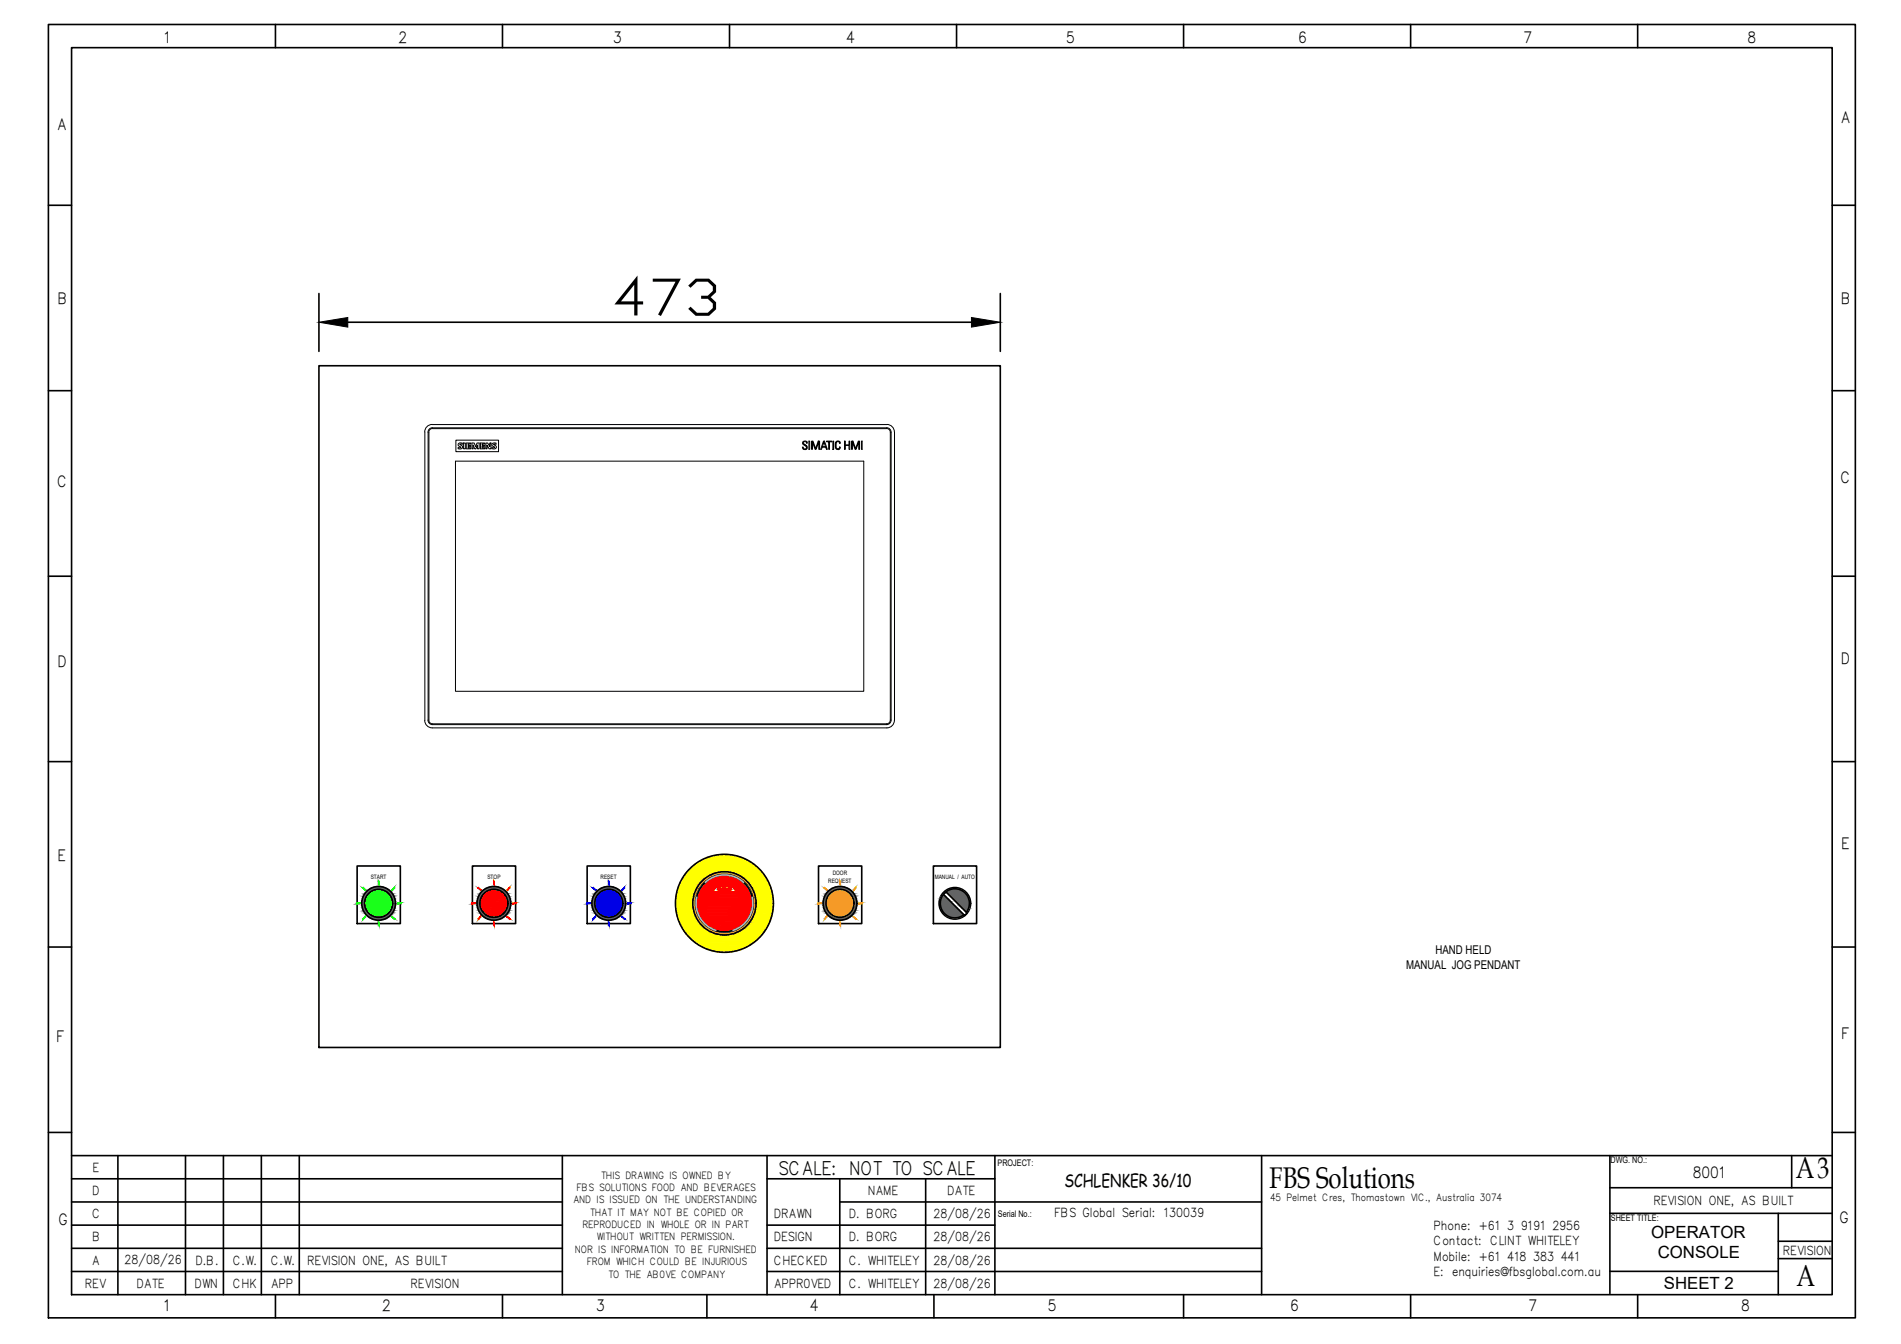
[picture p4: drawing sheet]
<svg xmlns="http://www.w3.org/2000/svg" width="297mm" height="210mm" viewBox="0 0 297 210" stroke-linecap="round" stroke-linejoin="round" font-family="sans-serif">
<defs><g id="words">
<text font-size="7.9" x="95.6" y="49.2">473</text>
<g font-size="4.7">
<text x="198.4" y="185.6">FBS Solutions</text>
<text x="280.6" y="184">A3</text>
<text x="280.7" y="200.9">A</text>
</g>
<text font-size="2.9" x="121.6" y="183.4">SCALE: NOT TO SCALE</text>
<text font-size="2.8" x="166.3" y="185.3">SCHLENKER 36/10</text>
<g font-size="2.6">
<text x="258" y="193.4">OPERATOR</text>
<text x="259" y="196.5">CONSOLE</text>
<text x="260" y="201.3">SHEET 2</text>
</g>
<g font-size="2.4">
<text x="25.6" y="6.8">1</text>
<text x="62.3" y="6.8">2</text>
<text x="95.8" y="6.8">3</text>
<text x="132.2" y="6.8">4</text>
<text x="166.6" y="6.8">5</text>
<text x="202.8" y="6.8">6</text>
<text x="238.1" y="6.6">7</text>
<text x="273" y="6.6">8</text>
<text x="8.9" y="20.3">A</text>
<text x="287.6" y="19.2">A</text>
<text x="9" y="47.5">B</text>
<text x="287.6" y="47.5">B</text>
<text x="8.9" y="76">C</text>
<text x="287.6" y="75.4">C</text>
<text x="9" y="104.1">D</text>
<text x="287.6" y="103.7">D</text>
<text x="9" y="134.4">E</text>
<text x="287.7" y="132.6">E</text>
<text x="8.8" y="162.7">F</text>
<text x="287.7" y="162.3">F</text>
<text x="264.5" y="184">8001</text>
<text x="9.2" y="191.3">G</text>
<text x="287.4" y="191">G</text>
<text x="25.5" y="204.8">1</text>
<text x="59.7" y="204.8">2</text>
<text x="93.2" y="204.8">3</text>
<text x="126.5" y="204.8">4</text>
<text x="163.7" y="204.8">5</text>
<text x="201.6" y="204.8">6</text>
<text x="238.8" y="204.8">7</text>
<text x="272.1" y="204.8">8</text>
</g>
<g font-size="2">
<text x="14.4" y="183">E</text>
<text x="14.4" y="190.3">C</text>
<text x="14.4" y="186.6">D</text>
<text x="120.9" y="190.3">DRAWN</text>
<text x="132.6" y="190.3">D. BORG</text>
<text x="135.6" y="186.6">NAME</text>
<text x="145.9" y="190.3">28/08/26</text>
<text x="148" y="186.6">DATE</text>
<text x="164.7" y="190.1">FBS Global Serial: 130039</text>
<text x="258.3" y="188.2">REVISION ONE, AS BUILT</text>
<text x="14.4" y="197.5">A</text>
<text x="14.4" y="193.9">B</text>
<text x="19.5" y="197.5">28/08/26</text>
<text x="30.6" y="197.5">D.B.</text>
<text x="36.4" y="197.5">C.W.</text>
<text x="42.3" y="197.5">C.W.</text>
<text x="48" y="197.5">REVISION ONE, AS BUILT</text>
<text x="120.9" y="197.5">CHECKED</text>
<text x="120.9" y="193.9">DESIGN</text>
<text x="132.6" y="197.5">C. WHITELEY</text>
<text x="132.6" y="193.9">D. BORG</text>
<text x="145.9" y="193.9">28/08/26</text>
<text x="145.9" y="197.5">28/08/26</text>
<text x="224" y="192.1">Phone: +61 3 9191 2956</text>
<text x="224" y="194.5">Contact: CLINT WHITELEY</text>
<text x="224" y="196.9">Mobile: +61 418 383 441</text>
<text x="278.6" y="196">REVISION</text>
<text x="13.3" y="201.1">REV</text>
<text x="21.3" y="201.1">DATE</text>
<text x="30.4" y="201.1">DWN</text>
<text x="36.4" y="201.1">CHK</text>
<text x="42.3" y="201.1">APP</text>
<text x="64.2" y="201.1">REVISION</text>
<text x="120.9" y="201.1">APPR0VED</text>
<text x="132.6" y="201.1">C. WHITELEY</text>
<text x="145.9" y="201.1">28/08/26</text>
<text x="224" y="199.3">E: enquiries@fbsglobal.com.au</text>
</g>
<g font-size="1.9">
<text x="224.3" y="149">HAND HELD</text>
<text x="219.7" y="151.3">MANUAL JOG PENDANT</text>
</g>
<g font-size="1.6">
<text x="93.9" y="184.1">THIS DRAWING IS OWNED BY</text>
<text x="89.5" y="188">AND IS ISSUED ON THE UNDERSTANDING</text>
<text x="90.1" y="186">FBS SOLUTIONS FOOD AND BEVERAGES</text>
<text x="91" y="191.8">REPRODUCED IN WHOLE OR IN PART</text>
<text x="92.1" y="189.9">THAT IT MAY NOT BE COPIED OR</text>
<text x="198.4" y="187.6">45 Pelmet Cres, Thomastown VIC., Australia 3074</text>
<text x="89.8" y="195.7">NOR IS INFORMATION TO BE FURNISHED</text>
<text x="91.7" y="197.6">FROM WHICH COULD BE INJURIOUS</text>
<text x="93.2" y="193.7">WITHOUT WRITTEN PERMISSION.</text>
<text x="95" y="199.5">TO THE AB0VE COMPANY</text>
</g>
<g font-size="1.4">
<text x="155.9" y="182.1">PROJECT:</text>
<text x="251.7" y="181.7">DWG. NO.:</text>
<text x="155.9" y="190.1">Serial No.:</text>
<text x="251.7" y="190.7">SHEET TITLE:</text>
</g>
<g font-size=".9">
<text x="57.9" y="137.3">START</text>
<text x="76.2" y="137.3">STOP</text>
<text x="93.8" y="137.3">RESET</text>
<text x="129.4" y="137.8">REQUEST</text>
<text x="130.1" y="136.7">DOOR</text>
<text x="146.1" y="137.3">MANUAL / AUTO</text>
</g>
</g></defs>
<!-- layer: PANEL -->
<g fill="#ff0" stroke="#ff0" stroke-width=".16">
<path d="M112.9 133.4l1.3 .1zM112.2 133.5h2z"/>
<path d="M112.2 133.5l2.6 .1-.6-.1zM111.6 133.6l.6-.1 2.6 .1z"/>
<path d="M111.6 133.6l3.9 .2-.7-.2zM111 133.8l.6-.2 3.9 .2z"/>
<path d="M111 133.8l5 .2-.5-.2zM110.3 134l.7-.2 5 .2z"/>
<path d="M110.3 134l6.3 .3-.6-.3zM109.8 134.3l.5-.3 6.3 .3z"/>
<path d="M109.8 134.3l7.4 .3-.6-.3zM109.2 134.6l.6-.3 7.4 .3z"/>
<path d="M109.2 134.6l8.6 .3-.6-.3zM108.7 134.9l.5-.3 8.6 .3z"/>
<path d="M108.7 134.9l9.6 .5-.5-.5zM108.1 135.4l.6-.5 9.6 .5z"/>
<path d="M108.1 135.4l10.6 .4-.4-.4zM107.7 135.8l.4-.4 10.6 .4z"/>
<path d="M107.7 135.8l11.3 .3-.3-.3zM107.7 135.8l11.3 .3h-11.6z"/>
<path d="M113.2 136.1l5.8 .1zM113.2 136.1l5.8 .1z"/>
<path d="M107.4 136.1h5.8zM107.4 136.1l5.3 .1z"/>
<path d="M113.7 136.2h5.4h-.1zM113.7 136.2h5.4z"/>
<path d="M107.3 136.2h4.9h.5zM107.3 136.2h4.9h-4.9z"/>
<path d="M114.2 136.2l5 .1zM114.2 136.2l5 .1z"/>
<path d="M107.3 136.2h4.9zM107.3 136.2l4.7 .1z"/>
<path d="M114.4 136.3l4.8 .1v-.1zM114.4 136.3l4.8 .1h-4.5z"/>
<path d="M107.2 136.3l4.5 .1 .3-.1zM107.2 136.3l4.5 .1h-4.5z"/>
<path d="M114.7 136.4l4.7 .2-.2-.2zM114.7 136.4l4.7 .2h-4.2z"/>
<path d="M107.2 136.4l4 .2 .5-.2zM107.2 136.4l4 .2h-4.2z"/>
<path d="M115.2 136.6l4.3 .2-.1-.2zM115.2 136.6l4.3 .2h-3.8z"/>
<path d="M107 136.6l3.7 .2 .5-.2zM107 136.6l3.7 .2h-3.8z"/>
<path d="M115.7 136.8h3.8zM115.7 136.8h3.8z"/>
<path d="M106.9 136.8h3.8zM106.9 136.8h3.8z"/>
<path d="M115.7 136.8l4 .3-.2-.3zM115.7 136.8l4 .3h-3.6z"/>
<path d="M106.9 136.8l3.4 .3 .4-.3zM106.9 136.8l3.4 .3h-3.6z"/>
<path d="M116.1 137.1l3.8 .3-.2-.3zM116.1 137.1l3.8 .3h-3.5z"/>
<path d="M106.7 137.1l3.2 .3 .4-.3zM106.7 137.1l3.2 .3h-3.4z"/>
<path d="M116.4 137.4h3.5zM116.4 137.4h3.5z"/>
<path d="M106.5 137.4h3.4zM106.5 137.4h3.4z"/>
<path d="M116.5 137.4l3.6 .4-.2-.4zM116.5 137.4l3.6 .4h-3.2z"/>
<path d="M106.5 137.4l3 .4 .4-.4zM106.5 137.4l3 .4h-3.2z"/>
<path d="M116.9 137.8l3.3 .1-.1-.1zM116.9 137.8l3.3 .1h-3.2z"/>
<path d="M106.3 137.8l3.1 .1 .1-.1zM106.3 137.8l3.1 .1h-3.2z"/>
<path d="M117 137.9l3.3 .3-.1-.3zM117 137.9l3.3 .3h-3.1z"/>
<path d="M106.2 137.9l3 .3 .2-.3zM106.2 137.9l3 .3h-3.1z"/>
<path d="M117.2 138.2l3.2 .3-.1-.3zM117.2 138.2l3.2 .3h-3z"/>
<path d="M106.1 138.2l2.9 .3 .2-.3zM106.1 138.2l2.9 .3h-3z"/>
<path d="M117.4 138.5l3 .1zM117.4 138.5l3 .1z"/>
<path d="M106 138.5h3zM106 138.5l2.9 .1z"/>
<path d="M117.5 138.6l3.1 .5-.2-.5zM117.5 138.6l3.1 .5h-2.9z"/>
<path d="M106 138.6l2.7 .5 .2-.5zM106 138.6l2.7 .5h-2.9z"/>
<path d="M117.7 139.1l2.9 .1v-.1zM117.7 139.1l2.9 .1h-2.8z"/>
<path d="M105.8 139.1l2.8 .1 .1-.1zM105.8 139.1l2.8 .1h-2.8z"/>
<path d="M117.8 139.2l2.9 .4-.1-.4zM117.8 139.2l2.9 .4h-2.8z"/>
<path d="M105.8 139.2l2.7 .4 .1-.4zM105.8 139.2l2.7 .4h-2.8z"/>
<path d="M117.9 139.6l2.8 .2v-.2zM117.9 139.6l2.8 .2h-2.7z"/>
<path d="M105.7 139.6l2.7 .2 .1-.2zM105.7 139.6l2.7 .2h-2.8z"/>
<path d="M118 139.8l2.8 .3-.1-.3zM118 139.8l2.8 .3h-2.7z"/>
<path d="M105.6 139.8l2.8 .3v-.3zM105.6 139.8l2.8 .3h-2.8z"/>
<path d="M118.1 140.1l2.7 .3v-.3zM118.1 140.1l2.7 .3h-2.7z"/>
<path d="M105.6 140.1l2.7 .3 .1-.3zM105.6 140.1l2.7 .3h-2.7z"/>
<path d="M118.1 140.4l2.7 .2v-.2zM118.1 140.4l2.7 .2h-2.7z"/>
<path d="M105.6 140.4l2.7 .2v-.2zM105.6 140.4l2.7 .2h-2.7z"/>
<path d="M118.1 140.6l2.7 .5v-.5zM118.1 140.6l2.7 .5h-2.6z"/>
<path d="M105.6 140.6l2.7 .5v-.5zM105.6 140.6l2.7 .5h-2.8z"/>
<path d="M118.2 141.1l2.6 .5v-.5zM118.2 141.1l2.6 .5h-2.7z"/>
<path d="M105.5 141.1l2.8 .5v-.5zM105.5 141.1l2.8 .5h-2.7z"/>
<path d="M118.1 141.6l2.7 .1v-.1zM118.1 141.6l2.7 .1h-2.7z"/>
<path d="M105.6 141.6l2.7 .1v-.1zM105.6 141.6l2.7 .1h-2.7z"/>
<path d="M118.1 141.7l2.7 .4v-.4zM118.1 141.7l2.7 .4h-2.7z"/>
<path d="M105.6 141.7l2.8 .4-.1-.4zM105.6 141.7l2.8 .4h-2.8z"/>
<path d="M118.1 142.1l2.6 .3 .1-.3zM118.1 142.1l2.6 .3h-2.7z"/>
<path d="M105.6 142.1l2.8 .3v-.3zM105.6 142.1l2.8 .3h-2.8z"/>
<path d="M118 142.4l2.7 .2v-.2zM118 142.4l2.7 .2h-2.8z"/>
<path d="M105.6 142.4l2.9 .2-.1-.2zM105.6 142.4l2.9 .2h-2.8z"/>
<path d="M117.9 142.6l2.7 .4 .1-.4zM117.9 142.6l2.7 .4h-2.8z"/>
<path d="M105.7 142.6l2.9 .4-.1-.4zM105.7 142.6l2.9 .4h-2.8z"/>
<path d="M117.8 143l2.8 .1v-.1zM117.8 143l2.8 .1h-2.9z"/>
<path d="M105.8 143l2.9 .1-.1-.1zM105.8 143l2.9 .1h-2.9z"/>
<path d="M117.7 143.1l2.7 .5 .2-.5zM117.7 143.1l2.7 .5h-2.9z"/>
<path d="M105.8 143.1l3.1 .5-.2-.5zM105.8 143.1l3.1 .5h-2.9z"/>
<path d="M117.5 143.6h2.9zM117.5 143.6h2.9z"/>
<path d="M106 143.6h3zM106 143.6h3z"/>
<path d="M117.4 143.6l2.9 .4 .1-.4zM117.4 143.6l2.9 .4h-3.1z"/>
<path d="M106 143.6l3.2 .4-.2-.4zM106 143.6l3.2 .4h-3.1z"/>
<path d="M117.2 144l3 .2 .1-.2zM117.2 144l3 .2h-3.2z"/>
<path d="M106.1 144l3.3 .2-.2-.2zM106.1 144l3.3 .2h-3.2z"/>
<path d="M117 144.2l3.1 .2 .1-.2zM117 144.2l3.1 .2h-3.2z"/>
<path d="M106.2 144.2l3.3 .2-.1-.2zM106.2 144.2l3.3 .2h-3.2z"/>
<path d="M116.9 144.4l3 .4 .2-.4zM116.5 144.8l.4-.4 3 .4z"/>
<path d="M106.3 144.4l3.6 .4-.4-.4zM106.3 144.4l3.6 .4h-3.4z"/>
<path d="M116.5 144.8h3.4zM116.4 144.8h3.5z"/>
<path d="M106.5 144.8h3.4zM106.5 144.8h3.4z"/>
<path d="M116.4 144.8l3.3 .3 .2-.3zM116.1 145.1l.3-.3 3.3 .3z"/>
<path d="M106.5 144.8l3.8 .3-.4-.3zM106.5 144.8l3.8 .3h-3.6z"/>
<path d="M116.1 145.1l3.4 .3 .2-.3zM115.7 145.4l.4-.3 3.4 .3z"/>
<path d="M106.7 145.1l4 .3-.4-.3zM106.7 145.1l4 .3h-3.8z"/>
<path d="M115.7 145.4h3.8zM115.7 145.4h3.8z"/>
<path d="M106.9 145.4h3.8zM106.9 145.4h3.8z"/>
<path d="M115.7 145.4l3.7 .2 .1-.2zM115.2 145.6l.5-.2 3.7 .2z"/>
<path d="M106.9 145.4l4.3 .2-.5-.2zM106.9 145.4l4.3 .2h-4.2z"/>
<path d="M115.2 145.6l4 .2 .2-.2zM114.7 145.8l.5-.2 4 .2z"/>
<path d="M107 145.6l4.7 .2-.5-.2zM107 145.6l4.7 .2h-4.5z"/>
<path d="M114.7 145.8l4.5 .1v-.1zM114.4 145.9l.3-.1 4.5 .1z"/>
<path d="M107.2 145.8l4.8 .1zM107.2 145.8l4.8 .1h-4.8z"/>
<path d="M114.4 145.9h4.8zM114.2 145.9h4.9z"/>
<path d="M107.2 145.9h5zM107.2 145.9h5z"/>
<path d="M114.2 145.9l4.8 .1 .1-.1zM113.7 146l.5-.1 4.8 .1z"/>
<path d="M107.3 145.9l5.4 .1zM107.3 145.9l5.4 .1h-5.4z"/>
<path d="M113.7 146h5.3zM113.2 146h5.8z"/>
<path d="M107.3 146h5.9zM107.3 146h5.9z"/>
<path d="M107.4 146l11.3 .4 .3-.4zM107.4 146l11.3 .4h-11z"/>
<path d="M107.7 146.4l10.6 .4 .4-.4zM107.7 146.4l10.6 .4h-10.2z"/>
<path d="M108.1 146.8l9.7 .4 .5-.4zM108.1 146.8l9.7 .4h-9.1z"/>
<path d="M108.7 147.2l8.5 .4 .6-.4zM108.7 147.2l8.5 .4h-8z"/>
<path d="M109.2 147.6l7.4 .3 .6-.3zM109.2 147.6l7.4 .3h-6.8z"/>
<path d="M109.8 147.9l6.2 .3 .6-.3zM109.8 147.9l6.2 .3h-5.7z"/>
<path d="M110.3 148.2l5.2 .2 .5-.2zM110.3 148.2l5.2 .2h-4.5z"/>
<path d="M111 148.4l3.8 .2 .7-.2zM111 148.4l3.8 .2h-3.2z"/>
<path d="M111.6 148.6l2.6 .1 .6-.1zM111.6 148.6l2.6 .1h-2z"/>
<path d="M112.2 148.7h2zM112.2 148.7h1.3z"/>
</g>
<g fill="#f8991e" stroke="#f8991e" stroke-width=".16">
<path d="M112.7 136.2h1z"/>
<path d="M112.2 145.9h2l-.5 .1z"/>
<path d="M130.9 138.9h.7z"/>
<path d="M130.6 143.2h1.3h-.3z"/>
<path d="M112.7 136.2h1.5zM112.2 136.2h.5h1.5z"/>
<path d="M112.2 136.2l2.5 .2-.5-.2zM111.7 136.4l.5-.2 2.5 .2z"/>
<path d="M111.7 136.4l3.5 .2-.5-.2zM111.2 136.6l.5-.2 3.5 .2z"/>
<path d="M111.2 136.6h4zM111.2 136.6h4z"/>
<path d="M113.2 136.6h2.1zM113.2 136.6h2.1z"/>
<path d="M111.2 136.6h2zM111.1 136.6h1.6z"/>
<path d="M113.7 136.6l1.8 .1zM113.7 136.6l1.8 .1z"/>
<path d="M111.1 136.6l1.1 .1 .5-.1zM110.9 136.7l.2-.1 1.1 .1z"/>
<path d="M114.2 136.7l1.5 .1-.2-.1zM114.2 136.7l1.5 .1h-1.1z"/>
<path d="M110.9 136.7l.9 .1 .4-.1zM110.7 136.8l.2-.1 .9 .1z"/>
<path d="M114.6 136.8h1.1zM114.6 136.8h1.1z"/>
<path d="M110.7 136.8h1.1zM110.7 136.8h1z"/>
<path d="M114.7 136.8l1.3 .2-.3-.2zM114.7 136.8l1.3 .2h-.8z"/>
<path d="M110.7 136.8l.5 .2 .5-.2zM110.4 137l.3-.2 .5 .2z"/>
<path d="M115.2 137l.9 .1zM115.2 137l.9 .1z"/>
<path d="M110.4 137h.8zM110.3 137.1h.8z"/>
<path d="M115.3 137.1l1 .2-.2-.2zM115.3 137.1l1 .2h-.7z"/>
<path d="M110.3 137.1l.5 .2 .3-.2zM110.1 137.3l.2-.2 .5 .2z"/>
<path d="M115.6 137.3l.9 .1-.2-.1zM115.6 137.3l.9 .1h-.7z"/>
<path d="M110.1 137.3l.5 .1 .2-.1zM109.9 137.4l.2-.1 .5 .1z"/>
<path d="M115.8 137.4l.9 .2-.2-.2zM115.8 137.4l.9 .2h-.7z"/>
<path d="M109.9 137.4l.5 .2 .2-.2zM109.9 137.4l.5 .2h-.7z"/>
<path d="M116 137.6l.9 .2-.2-.2zM116 137.6l.9 .2h-.6z"/>
<path d="M109.7 137.6l.4 .2 .3-.2zM109.5 137.8l.2-.2 .4 .2z"/>
<path d="M116.3 137.8l.7 .1-.1-.1zM116.3 137.8l.7 .1h-.6z"/>
<path d="M109.5 137.8l.5 .1 .1-.1zM109.5 137.8l.5 .1h-.6z"/>
<path d="M116.4 137.9l.8 .3-.2-.3zM116.4 137.9l.8 .3h-.6z"/>
<path d="M109.4 137.9l.4 .3 .2-.3zM109.4 137.9l.4 .3h-.6z"/>
<path d="M116.6 138.2l.7 .1-.1-.1zM116.6 138.2l.7 .1h-.6z"/>
<path d="M109.2 138.2l.5 .1 .1-.1zM109.2 138.2l.5 .1h-.6z"/>
<path d="M116.7 138.3l.8 .3-.2-.3zM116.7 138.3l.8 .3h-.5z"/>
<path d="M109.1 138.3l.3 .3 .3-.3zM109.1 138.3l.3 .3h-.5z"/>
<path d="M117 138.6l.5 .1zM117 138.6l.5 .1z"/>
<path d="M108.9 138.6l.5 .1v-.1zM108.9 138.6l.5 .1h-.5z"/>
<path d="M117 138.7l.7 .4-.2-.4zM117 138.7l.7 .4h-.5z"/>
<path d="M108.9 138.7l.3 .4 .2-.4zM108.9 138.7l.3 .4h-.5z"/>
<path d="M117.2 139.1h.5zM117.2 139.1h.5z"/>
<path d="M108.7 139.1h.5zM108.7 139.1h.4z"/>
<path d="M117.3 139.1l.6 .5-.2-.5zM117.3 139.1l.6 .5h-.5z"/>
<path d="M108.7 139.1l.3 .5 .1-.5zM108.7 139.1l.3 .5h-.5z"/>
<path d="M117.4 139.6h.5zM117.4 139.6h.5z"/>
<path d="M108.5 139.6h.5zM108.5 139.6h.4z"/>
<path d="M117.5 139.6l.6 .5-.2-.5zM117.5 139.6l.6 .5h-.5z"/>
<path d="M108.5 139.6l.3 .5 .1-.5zM108.5 139.6l.3 .5h-.4z"/>
<path d="M117.6 140.1h.5zM117.6 140.1h.5z"/>
<path d="M108.4 140.1h.4zM108.4 140.1h.4z"/>
<path d="M117.6 140.1l.5 .5v-.5zM117.6 140.1l.5 .5h-.4z"/>
<path d="M108.4 140.1l.3 .5 .1-.5zM108.4 140.1l.3 .5h-.4z"/>
<path d="M117.7 140.6h.4zM117.7 140.6h.4z"/>
<path d="M108.3 140.6h.4zM108.3 140.6h.4z"/>
<path d="M117.7 140.6l.5 .5-.1-.5zM117.7 140.6l.5 .5h-.5z"/>
<path d="M108.3 140.6l.4 .5v-.5zM108.3 140.6l.4 .5h-.4z"/>
<path d="M117.7 141.1l.4 .5 .1-.5zM117.7 141.1l.4 .5h-.4z"/>
<path d="M108.3 141.1l.4 .5v-.5zM108.3 141.1l.4 .5h-.4z"/>
<path d="M117.7 141.6h.4zM117.7 141.6h.4z"/>
<path d="M108.3 141.6h.4zM108.3 141.6h.4z"/>
<path d="M117.7 141.6l.4 .5v-.5zM117.7 141.6l.4 .5h-.5z"/>
<path d="M108.3 141.6l.5 .5-.1-.5zM108.3 141.6l.5 .5h-.4z"/>
<path d="M117.6 142.1h.5zM117.6 142.1h.5z"/>
<path d="M108.4 142.1h.4zM108.4 142.1h.4z"/>
<path d="M117.6 142.1l.3 .5 .2-.5zM117.6 142.1l.3 .5h-.4z"/>
<path d="M108.4 142.1l.5 .5-.1-.5zM108.4 142.1l.5 .5h-.4z"/>
<path d="M117.5 142.6h.4zM117.5 142.6h.4z"/>
<path d="M108.5 142.6h.5zM108.5 142.6h.5z"/>
<path d="M117.4 142.6l.3 .5 .2-.5zM117.4 142.6l.3 .5h-.4z"/>
<path d="M108.5 142.6l.6 .5-.1-.5zM108.5 142.6l.6 .5h-.4z"/>
<path d="M117.3 143.1h.4zM117.3 143.1h.4z"/>
<path d="M108.7 143.1h.5zM108.7 143.1h.5z"/>
<path d="M117.2 143.1l.3 .4 .2-.4zM117.2 143.1l.3 .4h-.5z"/>
<path d="M108.7 143.1l.7 .4-.2-.4zM108.7 143.1l.7 .4h-.5z"/>
<path d="M117 143.5l.5 .1v-.1zM117 143.5l.5 .1h-.5z"/>
<path d="M108.9 143.5l.5 .1zM108.9 143.5l.5 .1z"/>
<path d="M117 143.6l.3 .3 .2-.3zM117 143.6l.3 .3h-.6z"/>
<path d="M108.9 143.6l.8 .3-.3-.3zM108.9 143.6l.8 .3h-.6z"/>
<path d="M116.7 143.9l.5 .1 .1-.1zM116.7 143.9l.5 .1h-.6z"/>
<path d="M109.1 143.9l.7 .1-.1-.1zM109.1 143.9l.7 .1h-.6z"/>
<path d="M116.6 144l.4 .3 .2-.3zM116.6 144l.4 .3h-.6z"/>
<path d="M109.2 144l.8 .3-.2-.3zM109.2 144l.8 .3h-.6z"/>
<path d="M116.4 144.3l.5 .1 .1-.1zM116.4 144.3l.5 .1h-.6z"/>
<path d="M109.4 144.3l.7 .1-.1-.1zM109.4 144.3l.7 .1h-.6z"/>
<path d="M116.3 144.4l.4 .2 .2-.2zM116 144.6l.3-.2 .4 .2z"/>
<path d="M109.5 144.4l.9 .2-.3-.2zM109.5 144.4l.9 .2h-.7z"/>
<path d="M116 144.6l.5 .2 .2-.2zM115.8 144.8l.2-.2 .5 .2z"/>
<path d="M109.7 144.6l.9 .2-.2-.2zM109.7 144.6l.9 .2h-.7z"/>
<path d="M115.8 144.8l.5 .1 .2-.1zM115.6 144.9l.2-.1 .5 .1z"/>
<path d="M109.9 144.8l.9 .1-.2-.1zM109.9 144.8l.9 .1h-.7z"/>
<path d="M115.6 144.9l.5 .2 .2-.2zM115.3 145.1l.3-.2 .5 .2z"/>
<path d="M110.1 144.9l1 .2-.3-.2zM110.1 144.9l1 .2h-.8z"/>
<path d="M115.3 145.1h.8zM115.2 145.2h.8z"/>
<path d="M110.3 145.1l.9 .1zM110.3 145.1l.9 .1z"/>
<path d="M115.2 145.2l.5 .1 .3-.1zM114.7 145.3l.5-.1 .5 .1z"/>
<path d="M110.4 145.2l1.3 .1-.5-.1zM110.4 145.2l1.3 .1h-1z"/>
<path d="M114.7 145.3h1zM114.6 145.4h1.1z"/>
<path d="M110.7 145.3l1.1 .1zM110.7 145.3l1.1 .1z"/>
<path d="M114.6 145.4l.9 .1 .2-.1zM114.2 145.5l.4-.1 .9 .1z"/>
<path d="M110.7 145.4l1.5 .1zM110.7 145.4l1.5 .1h-1.3z"/>
<path d="M114.2 145.5l1.1 .1 .2-.1zM113.7 145.6l.5-.1 1.1 .1z"/>
<path d="M110.9 145.5l1.8 .1zM110.9 145.5l1.8 .1z"/>
<path d="M113.7 145.6h1.6zM113.2 145.6h2z"/>
<path d="M111.1 145.6h2.1zM111.1 145.6h2.1z"/>
<path d="M111.2 145.6h4zM111.2 145.6h4z"/>
<path d="M111.2 145.6l3.5 .2 .5-.2zM111.2 145.6l3.5 .2h-3z"/>
<path d="M111.7 145.8l2.5 .1 .5-.1zM111.7 145.8l2.5 .1h-2z"/>
<path d="M112.2 145.9l1.5 .1zM112.7 146h1z"/>
<path d="M131.2 137.6v.6h.1zM131.2 137.6h.1v.6z"/>
<path d="M131.2 144v.6h.1zM131.2 144h.1v.6z"/>
<path d="M133.3 139l.1 .1 .3-.5zM133.7 138.6l.1 .1-.4 .4z"/>
<path d="M128.7 143.5l.1 .1 .4-.5zM129.2 143.1l.1 .1-.5 .4z"/>
<path d="M133.4 143.1l-.1 .1 .5 .3zM133.3 143.2l.5 .3-.1 .1z"/>
<path d="M128.8 138.6l-.1 .1 .6 .3zM128.7 138.7l.6 .3-.1 .1z"/>
<path d="M134.2 141v.2l.6-.2zM134.2 141.2l.6-.2v.2z"/>
<path d="M127.8 141v.2l.6-.2zM127.8 141.2l.6-.2v.2z"/>
<path d="M130.9 138.9l1 .1zM130.6 139l.3-.1 1 .1z"/>
<path d="M130.6 139l1.7 .1-.4-.1zM130.3 139.1l.3-.1 1.7 .1z"/>
<path d="M130.3 139.1l2.3 .2-.3-.2zM130 139.3l.3-.2 2.3 .2z"/>
<path d="M130 139.3l2.8 .2-.2-.2zM129.7 139.5l.3-.2 2.8 .2z"/>
<path d="M129.7 139.5l3.3 .3-.2-.3zM129.7 139.5l3.3 .3h-3.5z"/>
<path d="M129.5 139.8l3.7 .3-.2-.3zM129.5 139.8l3.7 .3h-3.9z"/>
<path d="M129.3 140.1l4.1 .3-.2-.3zM129.3 140.1l4.1 .3h-4.2z"/>
<path d="M129.2 140.4l4.2 .4v-.4zM129.2 140.4l4.2 .4h-4.3z"/>
<path d="M129.1 140.8l4.4 .3-.1-.3zM129.1 140.8l4.4 .3h-4.4z"/>
<path d="M129.1 141.1l4.3 .3 .1-.3zM129.1 141.1l4.3 .3h-4.3z"/>
<path d="M129.1 141.4l4.3 .4v-.4zM129.1 141.4l4.3 .4h-4.2z"/>
<path d="M129.2 141.8l4 .3 .2-.3zM129.2 141.8l4 .3h-3.9z"/>
<path d="M129.3 142.1l3.7 .3 .2-.3zM129.3 142.1l3.7 .3h-3.5z"/>
<path d="M129.5 142.4l3.3 .2 .2-.2zM129.5 142.4l3.3 .2h-3.1z"/>
<path d="M129.7 142.6l2.9 .3 .2-.3zM129.7 142.6l2.9 .3h-2.6z"/>
<path d="M130 142.9l2.3 .1 .3-.1zM130 142.9l2.3 .1h-2z"/>
<path d="M130.3 143l1.6 .2 .4-.2zM130.3 143l1.6 .2h-1.3z"/>
<path d="M130.6 143.2h1zM130.9 143.2h.7z"/>
</g>
<g fill="#f00" stroke="#f00" stroke-width=".16">
<path d="M112.7 136.7h1z"/>
<path d="M112.1 138.7h.1z"/>
<path d="M112.9 138.7h.6z"/>
<path d="M112.2 145.4h2l-.5 .1z"/>
<path d="M76.8 138.9h.7z"/>
<path d="M76.5 143.2h1.4h-.4z"/>
<path d="M112.7 136.7l1.5 .1zM112.2 136.8h2z"/>
<path d="M112.2 136.8l2.5 .1-.5-.1zM111.7 136.9l.5-.1 2.5 .1z"/>
<path d="M111.7 136.9l3.4 .2-.4-.2zM111.3 137.1l.4-.2 3.4 .2z"/>
<path d="M111.3 137.1l4.3 .3-.5-.3zM110.8 137.4l.5-.3 4.3 .3z"/>
<path d="M110.8 137.4l5.2 .3-.4-.3zM110.4 137.7l.4-.3 5.2 .3z"/>
<path d="M110.4 137.7l5.9 .3-.3-.3zM110.1 138l.3-.3 5.9 .3z"/>
<path d="M110.1 138l6.6 .4-.4-.4zM110.1 138l6.6 .4h-7z"/>
<path d="M109.7 138.4h7zM109.7 138.4h7h-7z"/>
<path d="M114.4 138.4h2.3zM114.4 138.4h2.3z"/>
<path d="M112 138.4h2.4zM112 138.4h2.4z"/>
<path d="M109.7 138.4h2.3zM109.7 138.4h2.3z"/>
<path d="M113.2 138.4l1.2 .1zM113.2 138.4l1.2 .1z"/>
<path d="M112 138.4h1.2zM112 138.4l.8 .1z"/>
<path d="M113.6 138.5h.8zM113.6 138.5h.8z"/>
<path d="M112 138.5h.5h.3zM112 138.5h.5z"/>
<path d="M113.9 138.5l.4 .1 .1-.1zM113.9 138.5l.4 .1z"/>
<path d="M112 138.5l.2 .1 .3-.1zM112 138.5l.2 .1z"/>
<path d="M114.2 138.6l.1 .1zM114.2 138.6l.1 .1z"/>
<path d="M112 138.6h.2zM112 138.6l.2 .1z"/>
<path d="M114.2 138.7h.1zM114.2 138.7h.1z"/>
<path d="M112 138.7h.2zM112 138.7h.2z"/>
<path d="M114.2 138.7h.1zM114.2 138.7h.1z"/>
<path d="M114.2 138.7h.1zM114.2 138.7h.1z"/>
<path d="M114.4 138.4l2.6 .4-.3-.4zM114.4 138.4l2.6 .4h-2.4z"/>
<path d="M109.7 138.4l2 .4 .3-.4zM109.7 138.4l2 .4h-2.2z"/>
<path d="M112.9 138.7l.9 .1zM112.6 138.8h1.2z"/>
<path d="M112.6 138.8l1.6 .1-.4-.1zM112.2 138.9l.4-.1 1.6 .1z"/>
<path d="M112.2 138.9h2zM112.2 138.9h2z"/>
<path d="M112.2 138.9h2zM112.2 138.9h2zM112.2 138.9h2zM112.2 138.9h2z"/>
<path d="M112.2 138.9h2zM112.2 138.9h2zM112.2 138.9h2zM112.2 138.9h2z"/>
<path d="M112.2 138.9l2 .1zM112.2 138.9l2 .1zM112.2 139h2zM112.2 139h2z"/>
<path d="M112.2 139h2zM112.2 139h2z"/>
<path d="M112.2 139h2zM112.2 139h2z"/>
<path d="M112.2 139l1.9 .2 .1-.2zM112.2 139l1.9 .2h-1.8z"/>
<path d="M114.6 138.8l2.6 .4-.2-.4zM114.6 138.8l2.6 .4h-2.3z"/>
<path d="M109.5 138.8l2 .4 .2-.4zM109.5 138.8l2 .4h-2.3z"/>
<path d="M114.9 139.2l2.3 .1v-.1zM114.9 139.2l2.3 .1h-2.2z"/>
<path d="M112.3 139.2l2.7 .1-.9-.1zM111.4 139.3l.9-.1 2.7 .1z"/>
<path d="M109.2 139.2l2.2 .1 .1-.1zM109.2 139.2l2.2 .1h-2.2z"/>
<path d="M109.2 139.3l8.2 .4-.2-.4zM109.2 139.3l8.2 .4h-8.4z"/>
<path d="M109 139.7l8.5 .4-.1-.4zM109 139.7l8.5 .4h-8.6z"/>
<path d="M108.9 140.1l8.7 .5-.1-.5zM108.9 140.1l8.7 .5h-8.8z"/>
<path d="M108.8 140.6l8.8 .5v-.5zM108.8 140.6l8.8 .5h-8.8z"/>
<path d="M108.8 141.1l8.8 .5v-.5zM108.8 141.1l8.8 .5h-8.8z"/>
<path d="M108.8 141.6l8.7 .5 .1-.5zM108.8 141.6l8.7 .5h-8.6z"/>
<path d="M108.9 142.1l8.5 .5 .1-.5zM108.9 142.1l8.5 .5h-8.4z"/>
<path d="M109 142.6l8.2 .4 .2-.4zM109 142.6l8.2 .4h-8z"/>
<path d="M109.2 143l7.8 .5 .2-.5zM109.2 143l7.8 .5h-7.5z"/>
<path d="M109.5 143.5l7.2 .4 .3-.4zM109.5 143.5l7.2 .4h-7z"/>
<path d="M109.7 143.9l6.6 .3 .4-.3zM109.7 143.9l6.6 .3h-6.2z"/>
<path d="M110.1 144.2l5.9 .4 .3-.4zM110.1 144.2l5.9 .4h-5.6z"/>
<path d="M110.4 144.6l5.2 .3 .4-.3zM110.4 144.6l5.2 .3h-4.8z"/>
<path d="M110.8 144.9l4.3 .2 .5-.2zM110.8 144.9l4.3 .2h-3.8z"/>
<path d="M111.3 145.1l3.4 .2 .4-.2zM111.3 145.1l3.4 .2h-3z"/>
<path d="M111.7 145.3l2.5 .1 .5-.1zM111.7 145.3l2.5 .1h-2z"/>
<path d="M112.2 145.4l1.5 .1zM112.7 145.5h1z"/>
<path d="M77.1 137.6v.6h.2zM77.1 137.6h.2v.6z"/>
<path d="M77.1 144v.6h.2zM77.1 144h.2v.6z"/>
<path d="M79.2 139l.1 .1 .3-.5zM79.6 138.6l.1 .1-.4 .4z"/>
<path d="M75.1 143.1l-.4 .4 .1 .1zM75.1 143.1l.1 .1-.4 .4z"/>
<path d="M79.3 143.1l-.1 .1 .5 .3zM79.2 143.2l.5 .3-.1 .1z"/>
<path d="M74.8 138.6l-.1 .1 .5 .3zM74.7 138.7l.5 .3-.1 .1z"/>
<path d="M80.1 141v.2l.6-.2zM80.1 141.2l.6-.2v.2z"/>
<path d="M73.7 141v.2l.6-.2zM73.7 141.2l.6-.2v.2z"/>
<path d="M76.8 138.9l1.1 .1zM76.5 139l.3-.1 1.1 .1z"/>
<path d="M76.5 139l1.7 .1-.3-.1zM76.2 139.1l.3-.1 1.7 .1z"/>
<path d="M76.2 139.1l2.3 .2-.3-.2zM75.9 139.3l.3-.2 2.3 .2z"/>
<path d="M75.9 139.3l2.8 .2-.2-.2zM75.6 139.5l.3-.2 2.8 .2z"/>
<path d="M75.6 139.5l3.4 .3-.3-.3zM75.6 139.5l3.4 .3h-3.6z"/>
<path d="M75.4 139.8l3.7 .3-.1-.3zM75.4 139.8l3.7 .3h-3.9z"/>
<path d="M75.2 140.1l4.1 .3-.2-.3zM75.2 140.1l4.1 .3h-4.2z"/>
<path d="M75.1 140.4l4.2 .4v-.4zM75.1 140.4l4.2 .4h-4.3z"/>
<path d="M75 140.8l4.4 .3-.1-.3zM75 140.8l4.4 .3h-4.4z"/>
<path d="M75 141.1l4.3 .3 .1-.3zM75 141.1l4.3 .3h-4.3z"/>
<path d="M75 141.4l4.3 .4v-.4zM75 141.4l4.3 .4h-4.2z"/>
<path d="M75.1 141.8l4 .3 .2-.3zM75.1 141.8l4 .3h-3.9z"/>
<path d="M75.2 142.1l3.8 .3 .1-.3zM75.2 142.1l3.8 .3h-3.6z"/>
<path d="M75.4 142.4l3.3 .2 .3-.2zM75.4 142.4l3.3 .2h-3.1z"/>
<path d="M75.6 142.6l2.9 .3 .2-.3zM75.6 142.6l2.9 .3h-2.6z"/>
<path d="M75.9 142.9l2.3 .1 .3-.1zM75.9 142.9l2.3 .1h-2z"/>
<path d="M76.2 143l1.7 .2 .3-.2zM76.2 143l1.7 .2h-1.4z"/>
<path d="M76.5 143.2h1zM76.8 143.2h.7z"/>
</g>
<!-- layer: P05-LINE -->
<g fill="none" stroke="#000" stroke-width=".25">
<path d="M7.6 3.8h282.3v202h-282.3zM11.2 7.4h275.1v194.8h-275.1zM43 3.8v3.6M78.5 3.8v3.6M114 3.8v3.6M149.5 3.8v3.6M184.9 3.8v3.6M220.4 3.8v3.6M255.9 3.8v3.6M7.6 32.1h3.6M286.3 32.1h3.6M7.6 61h3.6"/>
<path d="M286.3 61h3.6M7.6 90h3.6M286.3 90h3.6M7.6 118.9h3.6M286.3 118.9h3.6M7.6 147.9h3.6M286.3 147.9h3.6M7.6 176.9h3.6M286.3 176.9h3.6M11.2 184.1h76.7M11.2 187.7h76.7M18.4 180.5v21.7"/>
<path d="M29 180.5v21.7M34.9 180.5v21.7M40.8 180.5v21.7M46.8 180.5v21.7M87.9 180.5v21.7M87.9 198.6h-76.7M87.9 191.3h-76.7M87.9 195h-76.7M119.9 180.5v21.7M119.9 191.3h35.6M131.2 187.7h65.9M131.2 184.1v18.1"/>
<path d="M144.6 184.1v18.1M155.5 184.1h-35.6M155.5 180.5v21.7M197.1 180.5v21.7M197.1 198.6h-77.2M197.1 195h-77.2M251.6 180.5v21.5M251.6 185.5h34.7M251.6 189.5h34.7M277.9 189.5v12.7M280 180.5v5M286.3 180.5h-275.1"/>
<path d="M43 202.2v3.6M78.5 202.2v3.6M110.5 202.2v3.6M145.9 202.2v3.6M184.9 202.2v3.6M220.4 202.2v3.6M255.9 202.2v3.6"/>
</g>
<!-- layer: CIRCUIT -->
<path d="M49.8 45.8v9.1M151.8 50.3h-97.5M156.3 45.8v9.1M251.6 198.6h26.3M277.9 196.6h8.4M277.9 193.9h8.4" fill="none" stroke="#000" stroke-width=".25"/>
<!-- layer: PANEL -->
<g fill="none" stroke="#000" stroke-width=".25">
<path d="M49.8 57.1h106.5v106.5h-106.5z"/>
<circle cx="59.2" cy="141.1" r="2.19"/>
<circle cx="59.2" cy="141.1" r="2.64"/>
<circle cx="77.2" cy="141.1" r="2.19"/>
<circle cx="77.2" cy="141.1" r="2.64"/>
<circle cx="95.1" cy="141.1" r="2.19"/>
<circle cx="95.1" cy="141.1" r="2.64"/>
<circle cx="131.3" cy="141.1" r="2.19"/>
<circle cx="131.3" cy="141.1" r="2.64"/>
</g>
<!-- layer: 1 -->
<g fill="none" stroke="#000" stroke-width=".16">
<path d="M67 67.5v45M67.6 66.9a.58 .58 0 0 0-.6 .6M67.6 66.9h70.9M71.2 72h63.8v36h-63.8zM71.2 68.7h6.7v1.8h-6.7zM71.6 69.3l.3-.1h.3v.2h-.4l.3 .1a.31 .31 0 0 1 .2 .5 .31 .31 0 0 1-.5 .1h-.2v-.2h.4v-.1a.39 .39 0 0 1-.4-.5zM72.4 69.2h.3v.9h-.3zM72.9 69.2h.7v.2h-.4v.2h.3v.1h-.3v.2h.4v.2h-.7zM73.8 69.2h.3l.2 .5 .2-.5h.4v.9h-.3v-.6l-.3 .6h-.1l-.3-.6v.6h-.1zM75.1 69.2h.6v.2h-.4v.2h.4v.1h-.4v.2h.5v.2h-.7zM75.9 69.2h.3l.3 .5v-.5h.2v.9h-.3l-.3-.6v.6h-.2zM76.9 69.3l.6-.1v.2h-.4l.3 .2a.3 .3 0 0 1 .1 .4 .3 .3 0 0 1-.4 .1h-.2v-.2h.3l.1-.1a.38 .38 0 0 1-.4-.5z"/>
<path d="M125.4 69a.39 .39 0 0 1 .5-.1 .39 .39 0 0 1 .2 .3h-.1a.26 .26 0 0 0-.2-.2 .26 .26 0 0 0-.3 .2 .26 .26 0 0 0 .3 .3l.2 .1a.38 .38 0 0 1-.1 .6 .38 .38 0 0 1-.5-.4h.1a.27 .27 0 0 0 .3 .3 .27 .27 0 0 0 .2-.2 .27 .27 0 0 0-.2-.3l-.4-.3zM125.6 69.3l.4 .3M126.4 68.9h.1v1.3h-.1zM126.8 68.9h.2l.5 1.2 .4-1.2h.2v1.3h-.2v-1.2l-.4 1.2h-.1l-.5-1.2v1.2h-.1zM128.7 68.9h.1l.5 1.3h-.2l-.1-.4h-.5l-.1 .4h-.2zM128.7 69l.3 .8h-.5zM129.1 68.9h.9v.1h-.4v1.2h-.1v-1.2h-.4zM130.1 68.9h.2v1.3h-.2zM130.7 69l.1-.1a.36 .36 0 0 1 .5 .4h-.1a.29 .29 0 0 0-.4-.3 .29 .29 0 0 0-.2 .4v.1a.36 .36 0 0 0 .1 .5 .36 .36 0 0 0 .4 .1l.1-.3h.1a.41 .41 0 0 1-.5 .4 .41 .41 0 0 1-.3-.6zM131.1 70l-.4 .1M132 68.9h.1v.6h.6v-.6h.1v1.3h-.1v-.6h-.6v.6h-.1zM133.1 68.9h.2l.4 1.2 .4-1.2h.2v1.3h-.1v-1.2l-.4 1.2h-.2l-.4-1.2v1.2h-.1z"/>
<path d="M134.6 68.9h.1v1.3h-.1zM138.5 66.8a.71 .71 0 0 1 .7 .7v45a.71 .71 0 0 1-.7 .7M138.5 66.9a.58 .58 0 0 1 .6 .6v45a.58 .58 0 0 1-.6 .5M138.5 66.8h-70.9a.68 .68 0 0 0-.7 .7v45a.71 .71 0 0 0 .7 .7h70.9M138.6 66.3a1.17 1.17 0 0 1 1.1 1.2M138.6 66.3h-71.1a1.14 1.14 0 0 0-1.1 1.2v45a1.17 1.17 0 0 0 1.1 1.2h71.1M139.8 67.5v45M67 112.5a.58 .58 0 0 0 .6 .5h70.9M139.7 112.5a1.17 1.17 0 0 1-1.1 1.2"/>
</g>
<!-- layer: 2013759_BL2 -->
<g fill="none" stroke="#bababa" stroke-width=".25">
<path d="M110.2 137.8a4.4 4.4 0 0 1 6 0M113.2 136.6h.1M108.9 140.1a4.4 4.4 0 0 0 2.9 5.2M117.5 140.1a4.4 4.4 0 0 1-3 5.2"/>
<circle cx="113.2" cy="141.1" r="4.5"/>
</g>
<g fill="none" stroke="#000" stroke-width=".25">
<path d="M116.2 137.8a4.5 4.5 0 0 0-6.3 .3M117.4 139.7a4.5 4.5 0 0 1-2.8 5.6M108.8 140.1a4.5 4.5 0 0 0 3.5 5.3"/>
<circle cx="113.2" cy="141.1" r="7.7"/>
<circle cx="113.2" cy="141.1" r="4.9"/>
<circle cx="113.2" cy="141.1" r="4.5"/>
</g>
<!-- layer: labels -->
<path d="M55.8 135.2h6.8v9h-6.8zM73.8 135.2h6.8v9h-6.8zM91.7 135.2h6.8v9h-6.8zM127.9 135.2h6.7v9h-6.7zM145.8 135.2h6.8v9h-6.8z" fill="none" stroke="#000" stroke-width=".25"/>
<!-- layer: COMPONENTS -->
<g fill="none" stroke="#000" stroke-width=".25">
<path d="M147.8 139.3l3.3 3.3-.4 .4-3.3-3.3M151 142.5a2.28 2.28 0 0 0-1.3-3.6 2.28 2.28 0 0 0-2.7 2.7 2.28 2.28 0 0 0 3.6 1.3M151 142.5a2.34 2.34 0 0 0-1.3-3.7 2.34 2.34 0 0 0-2.8 2.8 2.34 2.34 0 0 0 3.7 1.3"/>
<circle cx="149.2" cy="141.1" r="2.47"/>
</g>
<!-- layer: DUCT -->
<g fill="#636466" stroke="#636466" stroke-width=".16">
<path d="M148.9 138.8h.6z"/>
<path d="M147.4 139.8h.1z"/>
<path d="M150.7 142.2l.3 .3z"/>
<path d="M150.7 142.2h.5l-.2 .3z"/>
<path d="M148.8 143.3h.8z"/>
<path d="M148.9 138.8h.7zM148.9 138.8h.7z"/>
<path d="M148.9 138.8l1 .1zM148.5 138.9h1.4z"/>
<path d="M148.5 138.9h1.5zM148.5 138.9h1.5z"/>
<path d="M148.5 138.9l1.7 .2-.2-.2zM148.2 139.1l.3-.2 1.7 .2z"/>
<path d="M148.2 139.1h2.1zM148.2 139.1h2.1z"/>
<path d="M148.2 139.1l2.3 .1-.2-.1zM147.9 139.2l.3-.1 2.3 .1z"/>
<path d="M147.9 139.2l2.7 .1zM147.9 139.3h2.7z"/>
<path d="M147.9 139.3h2.7zM147.8 139.3h2.8z"/>
<path d="M147.8 139.3l3 .2-.2-.2zM147.8 139.3l3 .2h-2.8z"/>
<path d="M147.8 139.3l-.2 .2zM147.6 139.5l.2-.2z"/>
<path d="M148 139.5h2.9zM148 139.5h2.9z"/>
<path d="M147.6 139.5l-.2 .2zM147.6 139.5l-.2 .2z"/>
<path d="M148 139.5l3.1 .3-.2-.3zM148 139.5l3.1 .3h-2.8z"/>
<path d="M147.4 139.8l.4 .3zM147.4 139.8l.4 .3h-.6z"/>
<path d="M148.3 139.8l3 .3-.2-.3zM148.3 139.8l3 .3h-2.7z"/>
<path d="M147.2 140.1l.9 .3-.3-.3zM147.2 140.1l.9 .3h-1z"/>
<path d="M148.6 140.1l2.8 .3-.1-.3zM148.6 140.1l2.8 .3h-2.4z"/>
<path d="M147.1 140.4l1.4 .4-.4-.4zM147.1 140.4l1.4 .4h-1.5z"/>
<path d="M149 140.4l2.5 .4-.1-.4zM149 140.4l2.5 .4h-2.2z"/>
<path d="M147 140.8l1.8 .3-.3-.3zM147 140.8l1.8 .3h-1.9z"/>
<path d="M149.3 140.8l2.2 .4v-.4zM149.3 140.8l2.2 .4h-1.8z"/>
<path d="M146.9 141.1l2.3 .4-.4-.4zM146.9 141.1l2.3 .4h-2.2z"/>
<path d="M149.7 141.2l1.8 .3v-.3zM149.7 141.2l1.8 .3h-1.5z"/>
<path d="M147 141.5l2.5 .3-.3-.3zM147 141.5l2.5 .3h-2.4z"/>
<path d="M150 141.5l1.3 .4 .2-.4zM150 141.5l1.3 .4h-.9z"/>
<path d="M147.1 141.8l2.8 .3-.4-.3zM147.1 141.8l2.8 .3h-2.7z"/>
<path d="M150.4 141.9l.8 .3 .1-.3zM150.4 141.9l.8 .3h-.5z"/>
<path d="M147.2 142.1l3 .4-.3-.4zM147.2 142.1l3 .4h-2.8z"/>
<path d="M147.4 142.5l3.1 .2-.3-.2zM147.4 142.5l3.1 .2h-2.9z"/>
<path d="M147.6 142.7l3 .2-.1-.2zM147.6 142.7l3 .2h-2.8z"/>
<path d="M147.8 142.9h2.8zM147.8 142.9l2.7 .1z"/>
<path d="M147.9 143l2.4 .1 .2-.1zM147.9 143l2.4 .1h-2.2z"/>
<path d="M148.1 143.1h2.2zM148.1 143.1h2.1z"/>
<path d="M148.2 143.1l1.8 .1 .2-.1zM148.2 143.1l1.8 .1z"/>
<path d="M148.5 143.2h1.5zM148.5 143.2l1.3 .1z"/>
<path d="M148.6 143.3h1.2zM148.6 143.3h1z"/>
<path d="M148.8 143.3l.7 .1zM148.9 143.4h.6z"/>
</g>
<!-- layer: PANEL -->
<g fill="#636466" stroke="#636466" stroke-width=".16">
<path d="M130.9 138.5h.7z"/>
<path d="M130.5 143.6h1.5l-.4 .1z"/>
<path d="M58.8 138.5h.7z"/>
<path d="M58.4 143.6h1.5l-.4 .1z"/>
<path d="M76.8 138.5h.8z"/>
<path d="M76.4 143.6h1.5l-.3 .1z"/>
<path d="M94.7 138.5h.8z"/>
<path d="M94.4 143.6h1.5l-.4 .1z"/>
<path d="M130.9 138.5l1.1 .1zM130.5 138.6l.4-.1 1.1 .1z"/>
<path d="M130.5 138.6l1.9 .1-.4-.1zM130.2 138.7l.3-.1 1.9 .1z"/>
<path d="M130.2 138.7l2.5 .2-.3-.2zM129.8 138.9l.4-.2 2.5 .2z"/>
<path d="M129.8 138.9h2.9zM129.8 138.9h2.9z"/>
<path d="M131.3 138.9h1.4zM131.3 138.9h1.4z"/>
<path d="M129.8 138.9h1.5zM129.8 138.9h1.1z"/>
<path d="M131.6 138.9l1.3 .1zM131.6 138.9l1.3 .1z"/>
<path d="M129.8 138.9l.8 .1 .3-.1zM129.7 139l.1-.1 .8 .1z"/>
<path d="M131.9 139l1.1 .1zM131.9 139l1.1 .1z"/>
<path d="M129.7 139l.7 .1 .2-.1zM129.5 139.1l.2-.1 .7 .1z"/>
<path d="M132.2 139.1h.8zM132.2 139.1h.8z"/>
<path d="M129.5 139.1h.9zM129.5 139.1h.8z"/>
<path d="M132.3 139.1l.9 .2-.2-.2zM132.3 139.1l.9 .2h-.6z"/>
<path d="M129.5 139.1l.5 .2 .3-.2zM129.5 139.1l.5 .2h-.7z"/>
<path d="M132.6 139.3l.7 .1zM132.6 139.3l.7 .1z"/>
<path d="M129.3 139.3h.7zM129.3 139.3l.6 .1z"/>
<path d="M132.6 139.4l.8 .1-.1-.1zM132.6 139.4l.8 .1h-.6z"/>
<path d="M129.3 139.4l.4 .1 .2-.1zM129.3 139.4l.4 .1h-.5z"/>
<path d="M132.8 139.5l.7 .2-.1-.2zM132.8 139.5l.7 .2h-.6z"/>
<path d="M129.2 139.5l.4 .2 .1-.2zM129.2 139.5l.4 .2h-.5z"/>
<path d="M132.9 139.7l.6 .1v-.1zM132.9 139.7l.6 .1h-.5z"/>
<path d="M129.1 139.7l.4 .1 .1-.1zM129.1 139.7l.4 .1h-.5z"/>
<path d="M133 139.8l.7 .2-.2-.2zM133 139.8l.7 .2h-.5z"/>
<path d="M129 139.8l.4 .2 .1-.2zM129 139.8l.4 .2h-.5z"/>
<path d="M133.2 140l.5 .1v-.1zM133.2 140l.5 .1h-.5z"/>
<path d="M128.9 140l.4 .1 .1-.1zM128.9 140l.4 .1h-.5z"/>
<path d="M133.2 140.1l.6 .2-.1-.2zM133.2 140.1l.6 .2h-.5z"/>
<path d="M128.8 140.1l.4 .2 .1-.2zM128.8 140.1l.4 .2h-.5z"/>
<path d="M133.3 140.3l.5 .1zM133.3 140.3l.5 .1z"/>
<path d="M128.7 140.3h.5zM128.7 140.3l.5 .1z"/>
<path d="M133.4 140.4l.5 .3-.1-.3zM133.4 140.4l.5 .3h-.5z"/>
<path d="M128.7 140.4l.4 .3 .1-.3zM128.7 140.4l.4 .3h-.4z"/>
<path d="M133.4 140.7l.5 .1zM133.4 140.7l.5 .1z"/>
<path d="M128.7 140.7h.4zM128.7 140.7l.4 .1z"/>
<path d="M133.4 140.8l.5 .3v-.3zM133.4 140.8l.5 .3h-.4z"/>
<path d="M128.7 140.8l.4 .3v-.3zM128.7 140.8l.4 .3h-.5z"/>
<path d="M133.5 141.1l.4 .3v-.3zM133.5 141.1l.4 .3h-.5z"/>
<path d="M128.6 141.1l.5 .3v-.3zM128.6 141.1l.5 .3h-.4z"/>
<path d="M133.4 141.4l.5 .1zM133.4 141.4l.5 .1z"/>
<path d="M128.7 141.4l.4 .1zM128.7 141.4l.4 .1z"/>
<path d="M133.4 141.5l.4 .3 .1-.3zM133.4 141.5l.4 .3h-.4z"/>
<path d="M128.7 141.5l.5 .3-.1-.3zM128.7 141.5l.5 .3h-.5z"/>
<path d="M133.4 141.8h.4zM133.4 141.8h.4z"/>
<path d="M128.7 141.8h.5zM128.7 141.8h.5z"/>
<path d="M133.3 141.8l.4 .3 .1-.3zM133.3 141.8l.4 .3h-.5z"/>
<path d="M128.7 141.8l.6 .3-.1-.3zM128.7 141.8l.6 .3h-.5z"/>
<path d="M133.2 142.1l.5 .1v-.1zM133.2 142.1l.5 .1h-.5z"/>
<path d="M128.8 142.1l.6 .1-.1-.1zM128.8 142.1l.6 .1h-.5z"/>
<path d="M133.2 142.2l.3 .2 .2-.2zM133.2 142.2l.3 .2h-.5z"/>
<path d="M128.9 142.2l.6 .2-.1-.2zM128.9 142.2l.6 .2h-.5z"/>
<path d="M133 142.4l.5 .1v-.1zM133 142.4l.5 .1h-.6z"/>
<path d="M129 142.4l.6 .1-.1-.1zM129 142.4l.6 .1h-.5z"/>
<path d="M132.9 142.5l.5 .1 .1-.1zM132.9 142.5l.5 .1h-.6z"/>
<path d="M129.1 142.5l.6 .1-.1-.1zM129.1 142.5l.6 .1h-.5z"/>
<path d="M132.8 142.6l.5 .2 .1-.2zM132.6 142.8l.2-.2 .5 .2z"/>
<path d="M129.2 142.6l.7 .2-.2-.2zM129.2 142.6l.7 .2h-.6z"/>
<path d="M132.6 142.8h.7zM132.6 142.8l.6 .1h-.6z"/>
<path d="M129.3 142.8l.7 .1zM129.3 142.8l.7 .1z"/>
<path d="M132.6 142.9l.4 .1 .2-.1zM132.3 143l.3-.1 .4 .1z"/>
<path d="M129.3 142.9l1 .1-.3-.1zM129.3 142.9l1 .1h-.8z"/>
<path d="M132.3 143h.7zM132.2 143.1h.8z"/>
<path d="M129.5 143l.9 .1zM129.5 143l.9 .1z"/>
<path d="M132.2 143.1l.7 .1 .1-.1zM131.9 143.2l.3-.1 .7 .1z"/>
<path d="M129.5 143.1l1.1 .1zM129.5 143.1l1.1 .1z"/>
<path d="M131.9 143.2h.8h.2zM131.6 143.2h.3h.8z"/>
<path d="M129.7 143.2h1.2zM129.7 143.2h1.2z"/>
<path d="M131.6 143.2h1.1zM131.3 143.3h1.4z"/>
<path d="M129.8 143.2l1.5 .1zM129.8 143.2l1.5 .1z"/>
<path d="M129.8 143.3h2.9zM129.8 143.3h2.9z"/>
<path d="M129.8 143.3l2.6 .2 .3-.2zM129.8 143.3l2.6 .2h-2.2z"/>
<path d="M130.2 143.5l1.8 .1 .4-.1zM130.2 143.5l1.8 .1h-1.5z"/>
<path d="M130.5 143.6l1.1 .1zM130.9 143.7h.7z"/>
<path d="M58.8 138.5l1.1 .1zM58.4 138.6l.4-.1 1.1 .1z"/>
<path d="M58.4 138.6l1.9 .1-.4-.1zM58.1 138.7l.3-.1 1.9 .1z"/>
<path d="M58.1 138.7l2.5 .2-.3-.2zM57.7 138.9l.4-.2 2.5 .2z"/>
<path d="M57.7 138.9h2.9zM57.7 138.9h2.9z"/>
<path d="M59.2 138.9h1.4zM59.2 138.9h1.4z"/>
<path d="M57.7 138.9h1.5zM57.7 138.9h1.1z"/>
<path d="M59.5 138.9l1.3 .1zM59.5 138.9l1.3 .1z"/>
<path d="M57.7 138.9l.8 .1 .3-.1zM57.6 139l.1-.1 .8 .1z"/>
<path d="M59.8 139l1.1 .1zM59.8 139l1.1 .1z"/>
<path d="M57.6 139l.7 .1 .2-.1zM57.5 139.1l.1-.1 .7 .1z"/>
<path d="M60.1 139.1h.8zM60.1 139.1h.8z"/>
<path d="M57.5 139.1h.8zM57.5 139.1h.7z"/>
<path d="M60.2 139.1l.9 .2-.2-.2zM60.2 139.1l.9 .2h-.6z"/>
<path d="M57.4 139.1l.5 .2 .3-.2zM57.4 139.1l.5 .2h-.7z"/>
<path d="M60.5 139.3l.7 .1zM60.5 139.3l.7 .1z"/>
<path d="M57.2 139.3h.7zM57.2 139.3l.6 .1z"/>
<path d="M60.5 139.4l.8 .1-.1-.1zM60.5 139.4l.8 .1h-.6z"/>
<path d="M57.2 139.4l.4 .1 .2-.1zM57.2 139.4l.4 .1h-.5z"/>
<path d="M60.7 139.5l.7 .2-.1-.2zM60.7 139.5l.7 .2h-.6z"/>
<path d="M57.1 139.5l.4 .2 .1-.2zM57.1 139.5l.4 .2h-.5z"/>
<path d="M60.8 139.7l.7 .1-.1-.1zM60.8 139.7l.7 .1h-.6z"/>
<path d="M57 139.7l.4 .1 .1-.1zM57 139.7l.4 .1h-.5z"/>
<path d="M60.9 139.8l.7 .2-.1-.2zM60.9 139.8l.7 .2h-.5z"/>
<path d="M56.9 139.8l.4 .2 .1-.2zM56.9 139.8l.4 .2h-.5z"/>
<path d="M61.1 140l.5 .1v-.1zM61.1 140l.5 .1h-.5z"/>
<path d="M56.8 140l.4 .1 .1-.1zM56.8 140l.4 .1h-.4z"/>
<path d="M61.1 140.1l.6 .2-.1-.2zM61.1 140.1l.6 .2h-.5z"/>
<path d="M56.8 140.1l.3 .2 .1-.2zM56.8 140.1l.3 .2h-.5z"/>
<path d="M61.2 140.3l.5 .1zM61.2 140.3l.5 .1z"/>
<path d="M56.6 140.3h.5zM56.6 140.3l.5 .1z"/>
<path d="M61.3 140.4l.5 .3-.1-.3zM61.3 140.4l.5 .3h-.5z"/>
<path d="M56.6 140.4l.4 .3 .1-.3zM56.6 140.4l.4 .3h-.4z"/>
<path d="M61.3 140.7l.5 .1zM61.3 140.7l.5 .1z"/>
<path d="M56.6 140.7h.4zM56.6 140.7l.4 .1z"/>
<path d="M61.3 140.8l.5 .3v-.3zM61.3 140.8l.5 .3h-.4z"/>
<path d="M56.6 140.8l.4 .3v-.3zM56.6 140.8l.4 .3h-.5z"/>
<path d="M61.4 141.1l.4 .3v-.3zM61.4 141.1l.4 .3h-.5z"/>
<path d="M56.5 141.1l.5 .3v-.3zM56.5 141.1l.5 .3h-.4z"/>
<path d="M61.3 141.4l.5 .1zM61.3 141.4l.5 .1z"/>
<path d="M56.6 141.4l.4 .1zM56.6 141.4l.4 .1z"/>
<path d="M61.3 141.5l.4 .3 .1-.3zM61.3 141.5l.4 .3h-.4z"/>
<path d="M56.6 141.5l.5 .3-.1-.3zM56.6 141.5l.5 .3h-.5z"/>
<path d="M61.3 141.8h.4zM61.3 141.8h.4z"/>
<path d="M56.6 141.8h.5zM56.6 141.8h.5z"/>
<path d="M61.2 141.8l.4 .3 .1-.3zM61.2 141.8l.4 .3h-.5z"/>
<path d="M56.6 141.8l.6 .3-.1-.3zM56.6 141.8l.6 .3h-.4z"/>
<path d="M61.1 142.1l.5 .1v-.1zM61.1 142.1l.5 .1h-.5z"/>
<path d="M56.8 142.1l.5 .1-.1-.1zM56.8 142.1l.5 .1h-.5z"/>
<path d="M61.1 142.2l.4 .2 .1-.2zM61.1 142.2l.4 .2h-.6z"/>
<path d="M56.8 142.2l.6 .2-.1-.2zM56.8 142.2l.6 .2h-.5z"/>
<path d="M60.9 142.4l.5 .1 .1-.1zM60.9 142.4l.5 .1h-.6z"/>
<path d="M56.9 142.4l.6 .1-.1-.1zM56.9 142.4l.6 .1h-.5z"/>
<path d="M60.8 142.5l.5 .1 .1-.1zM60.8 142.5l.5 .1h-.6z"/>
<path d="M57 142.5l.6 .1-.1-.1zM57 142.5l.6 .1h-.5z"/>
<path d="M60.7 142.6l.5 .2 .1-.2zM60.5 142.8l.2-.2 .5 .2z"/>
<path d="M57.1 142.6l.7 .2-.2-.2zM57.1 142.6l.7 .2h-.6z"/>
<path d="M60.5 142.8h.7zM60.5 142.8l.6 .1h-.6z"/>
<path d="M57.2 142.8l.7 .1zM57.2 142.8l.7 .1z"/>
<path d="M60.5 142.9l.4 .1 .2-.1zM60.2 143l.3-.1 .4 .1z"/>
<path d="M57.2 142.9l1 .1-.3-.1zM57.2 142.9l1 .1h-.8z"/>
<path d="M60.2 143h.7zM60.1 143.1h.8z"/>
<path d="M57.4 143l.9 .1zM57.4 143l.9 .1z"/>
<path d="M60.1 143.1l.7 .1 .1-.1zM59.8 143.2l.3-.1 .7 .1z"/>
<path d="M57.5 143.1l1 .1zM57.5 143.1l1 .1z"/>
<path d="M59.8 143.2h.8h.2zM59.5 143.2h.3h.8z"/>
<path d="M57.6 143.2h1.2zM57.6 143.2h1.2z"/>
<path d="M59.5 143.2h1.1zM59.2 143.3h1.4z"/>
<path d="M57.7 143.2l1.5 .1zM57.7 143.2l1.5 .1z"/>
<path d="M57.7 143.3h2.9zM57.7 143.3h2.9z"/>
<path d="M57.7 143.3l2.6 .2 .3-.2zM57.7 143.3l2.6 .2h-2.2z"/>
<path d="M58.1 143.5l1.8 .1 .4-.1zM58.1 143.5l1.8 .1h-1.5z"/>
<path d="M58.4 143.6l1.1 .1zM58.8 143.7h.7z"/>
<path d="M76.8 138.5l1.1 .1zM76.4 138.6l.4-.1 1.1 .1z"/>
<path d="M76.4 138.6l1.9 .1-.4-.1zM76.1 138.7l.3-.1 1.9 .1z"/>
<path d="M76.1 138.7l2.5 .2-.3-.2zM75.8 138.9l.3-.2 2.5 .2z"/>
<path d="M75.8 138.9h2.8zM75.8 138.9h2.8z"/>
<path d="M77.2 138.9h1.5zM77.2 138.9h1.5z"/>
<path d="M75.7 138.9h1.5zM75.7 138.9h1.1z"/>
<path d="M77.5 138.9l1.3 .1zM77.5 138.9l1.3 .1z"/>
<path d="M75.7 138.9l.8 .1 .3-.1zM75.6 139l.1-.1 .8 .1z"/>
<path d="M77.9 139l1 .1zM77.9 139l1 .1z"/>
<path d="M75.6 139l.7 .1 .2-.1zM75.5 139.1l.1-.1 .7 .1z"/>
<path d="M78.1 139.1h.8zM78.1 139.1h.8z"/>
<path d="M75.5 139.1h.8zM75.4 139.1h.8z"/>
<path d="M78.2 139.1l.9 .2-.2-.2zM78.2 139.1l.9 .2h-.6z"/>
<path d="M75.4 139.1l.5 .2 .3-.2zM75.4 139.1l.5 .2h-.6z"/>
<path d="M78.5 139.3l.7 .1zM78.5 139.3l.7 .1z"/>
<path d="M75.3 139.3h.6zM75.3 139.3l.5 .1h-.6z"/>
<path d="M78.5 139.4l.8 .1-.1-.1zM78.5 139.4l.8 .1h-.6z"/>
<path d="M75.2 139.4l.4 .1 .2-.1zM75.2 139.4l.4 .1h-.5z"/>
<path d="M78.7 139.5l.7 .2-.1-.2zM78.7 139.5l.7 .2h-.6z"/>
<path d="M75.1 139.5l.4 .2 .1-.2zM75.1 139.5l.4 .2h-.5z"/>
<path d="M78.8 139.7l.7 .1-.1-.1zM78.8 139.7l.7 .1h-.5z"/>
<path d="M75 139.7l.4 .1 .1-.1zM75 139.7l.4 .1h-.5z"/>
<path d="M79 139.8l.6 .2-.1-.2zM79 139.8l.6 .2h-.5z"/>
<path d="M74.9 139.8l.4 .2 .1-.2zM74.9 139.8l.4 .2h-.5z"/>
<path d="M79.1 140l.5 .1v-.1zM79.1 140l.5 .1h-.5z"/>
<path d="M74.8 140l.4 .1 .1-.1zM74.8 140l.4 .1h-.4z"/>
<path d="M79.1 140.1l.6 .2-.1-.2zM79.1 140.1l.6 .2h-.5z"/>
<path d="M74.8 140.1l.3 .2 .1-.2zM74.8 140.1l.3 .2h-.4z"/>
<path d="M79.2 140.3l.5 .1zM79.2 140.3l.5 .1z"/>
<path d="M74.7 140.3h.4zM74.7 140.3l.4 .1z"/>
<path d="M79.3 140.4l.5 .3-.1-.3zM79.3 140.4l.5 .3h-.5z"/>
<path d="M74.6 140.4l.4 .3 .1-.3zM74.6 140.4l.4 .3h-.4z"/>
<path d="M79.3 140.7l.5 .1zM79.3 140.7l.5 .1z"/>
<path d="M74.6 140.7l.4 .1zM74.6 140.7l.4 .1z"/>
<path d="M79.3 140.8l.5 .3v-.3zM79.3 140.8l.5 .3h-.4z"/>
<path d="M74.6 140.8l.4 .3v-.3zM74.6 140.8l.4 .3h-.4z"/>
<path d="M79.4 141.1l.4 .3v-.3zM79.4 141.1l.4 .3h-.5z"/>
<path d="M74.6 141.1l.4 .3v-.3zM74.6 141.1l.4 .3h-.4z"/>
<path d="M79.3 141.4l.5 .1zM79.3 141.4l.5 .1z"/>
<path d="M74.6 141.4l.4 .1zM74.6 141.4l.4 .1z"/>
<path d="M79.3 141.5l.4 .3 .1-.3zM79.3 141.5l.4 .3h-.4z"/>
<path d="M74.6 141.5l.5 .3-.1-.3zM74.6 141.5l.5 .3h-.5z"/>
<path d="M79.3 141.8h.4zM79.3 141.8h.4z"/>
<path d="M74.6 141.8h.5zM74.6 141.8h.5z"/>
<path d="M79.2 141.8l.4 .3 .1-.3zM79.2 141.8l.4 .3h-.5z"/>
<path d="M74.7 141.8l.5 .3-.1-.3zM74.7 141.8l.5 .3h-.4z"/>
<path d="M79.1 142.1l.5 .1v-.1zM79.1 142.1l.5 .1h-.5z"/>
<path d="M74.8 142.1l.5 .1-.1-.1zM74.8 142.1l.5 .1h-.5z"/>
<path d="M79.1 142.2l.4 .2 .1-.2zM79.1 142.2l.4 .2h-.5z"/>
<path d="M74.8 142.2l.6 .2-.1-.2zM74.8 142.2l.6 .2h-.5z"/>
<path d="M79 142.4l.4 .1 .1-.1zM79 142.4l.4 .1h-.6z"/>
<path d="M74.9 142.4l.6 .1-.1-.1zM74.9 142.4l.6 .1h-.5z"/>
<path d="M78.8 142.5l.5 .1 .1-.1zM78.8 142.5l.5 .1h-.6z"/>
<path d="M75 142.5l.6 .1-.1-.1zM75 142.5l.6 .1h-.5z"/>
<path d="M78.7 142.6l.5 .2 .1-.2zM78.5 142.8l.2-.2 .5 .2z"/>
<path d="M75.1 142.6l.7 .2-.2-.2zM75.1 142.6l.7 .2h-.6z"/>
<path d="M78.5 142.8h.7zM78.5 142.8l.6 .1h-.6z"/>
<path d="M75.2 142.8l.7 .1zM75.2 142.8l.7 .1z"/>
<path d="M78.5 142.9l.4 .1 .2-.1zM78.2 143l.3-.1 .4 .1z"/>
<path d="M75.3 142.9l.9 .1-.3-.1zM75.3 142.9l.9 .1h-.8z"/>
<path d="M78.2 143h.7zM78.1 143.1h.8z"/>
<path d="M75.4 143l.9 .1zM75.4 143l.9 .1z"/>
<path d="M78.1 143.1l.7 .1 .1-.1zM77.9 143.2l.2-.1 .7 .1z"/>
<path d="M75.5 143.1l1 .1zM75.5 143.1l1 .1z"/>
<path d="M77.9 143.2h.8h.1zM77.5 143.2h.4h.8z"/>
<path d="M75.6 143.2h1.2zM75.6 143.2h1.2z"/>
<path d="M77.5 143.2h1.2zM77.2 143.3h1.4z"/>
<path d="M75.7 143.2l1.5 .1zM75.7 143.2l1.5 .1z"/>
<path d="M75.7 143.3h2.9zM75.7 143.3h2.9z"/>
<path d="M75.8 143.3l2.5 .2 .3-.2zM75.8 143.3l2.5 .2h-2.2z"/>
<path d="M76.1 143.5l1.8 .1 .4-.1zM76.1 143.5l1.8 .1h-1.5z"/>
<path d="M76.4 143.6l1.2 .1zM76.8 143.7h.8z"/>
<path d="M94.7 138.5l1.2 .1zM94.4 138.6l.3-.1 1.2 .1z"/>
<path d="M94.4 138.6l1.8 .1-.3-.1zM94 138.7l.4-.1 1.8 .1z"/>
<path d="M94 138.7l2.5 .2-.3-.2zM93.7 138.9l.3-.2 2.5 .2z"/>
<path d="M93.7 138.9h2.9zM93.7 138.9h2.9z"/>
<path d="M95.1 138.9h1.5zM95.1 138.9h1.5z"/>
<path d="M93.7 138.9h1.4zM93.6 138.9h1.2z"/>
<path d="M95.5 138.9l1.2 .1zM95.5 138.9l1.2 .1z"/>
<path d="M93.6 138.9l.9 .1 .3-.1zM93.5 139l.1-.1 .9 .1z"/>
<path d="M95.8 139l1 .1zM95.8 139l1 .1z"/>
<path d="M93.5 139l.7 .1 .3-.1zM93.4 139.1l.1-.1 .7 .1z"/>
<path d="M96 139.1h.9zM96 139.1h.9z"/>
<path d="M93.4 139.1h.8zM93.4 139.1h.7z"/>
<path d="M96.1 139.1l1 .2-.2-.2zM96.1 139.1l1 .2h-.7z"/>
<path d="M93.4 139.1l.4 .2 .3-.2zM93.4 139.1l.4 .2h-.6z"/>
<path d="M96.4 139.3l.7 .1zM96.4 139.3l.7 .1z"/>
<path d="M93.2 139.3h.6zM93.2 139.3l.6 .1h-.7z"/>
<path d="M96.5 139.4l.7 .1-.1-.1zM96.5 139.4l.7 .1h-.5z"/>
<path d="M93.1 139.4l.5 .1 .2-.1zM93.1 139.4l.5 .1h-.6z"/>
<path d="M96.7 139.5l.6 .2-.1-.2zM96.7 139.5l.6 .2h-.5z"/>
<path d="M93 139.5l.5 .2 .1-.2zM93 139.5l.5 .2h-.6z"/>
<path d="M96.8 139.7l.6 .1-.1-.1zM96.8 139.7l.6 .1h-.5z"/>
<path d="M92.9 139.7l.5 .1 .1-.1zM92.9 139.7l.5 .1h-.6z"/>
<path d="M96.9 139.8l.6 .2-.1-.2zM96.9 139.8l.6 .2h-.5z"/>
<path d="M92.8 139.8l.4 .2 .2-.2zM92.8 139.8l.4 .2h-.5z"/>
<path d="M97 140l.6 .1-.1-.1zM97 140l.6 .1h-.5z"/>
<path d="M92.7 140l.5 .1v-.1zM92.7 140l.5 .1h-.5z"/>
<path d="M97.1 140.1l.5 .2v-.2zM97.1 140.1l.5 .2h-.4z"/>
<path d="M92.7 140.1l.4 .2 .1-.2zM92.7 140.1l.4 .2h-.5z"/>
<path d="M97.2 140.3l.5 .1zM97.2 140.3l.5 .1z"/>
<path d="M92.6 140.3h.5zM92.6 140.3l.5 .1z"/>
<path d="M97.2 140.4l.5 .3v-.3zM97.2 140.4l.5 .3h-.4z"/>
<path d="M92.6 140.4l.4 .3 .1-.3zM92.6 140.4l.4 .3h-.5z"/>
<path d="M97.3 140.7l.4 .1zM97.3 140.7l.4 .1z"/>
<path d="M92.5 140.7l.5 .1zM92.5 140.7l.5 .1z"/>
<path d="M97.3 140.8l.5 .3-.1-.3zM97.3 140.8l.5 .3h-.5z"/>
<path d="M92.5 140.8l.4 .3 .1-.3zM92.5 140.8l.4 .3h-.4z"/>
<path d="M97.3 141.1l.4 .3 .1-.3zM97.3 141.1l.4 .3h-.4z"/>
<path d="M92.5 141.1l.5 .3-.1-.3zM92.5 141.1l.5 .3h-.5z"/>
<path d="M97.3 141.4l.4 .1zM97.3 141.4l.4 .1z"/>
<path d="M92.5 141.4l.5 .1zM92.5 141.4l.5 .1z"/>
<path d="M97.3 141.5l.4 .3v-.3zM97.3 141.5l.4 .3h-.5z"/>
<path d="M92.5 141.5l.6 .3-.1-.3zM92.5 141.5l.6 .3h-.5z"/>
<path d="M97.2 141.8h.5zM97.2 141.8h.4z"/>
<path d="M92.6 141.8h.5zM92.6 141.8h.5z"/>
<path d="M97.2 141.8l.4 .3v-.3zM97.2 141.8l.4 .3h-.5z"/>
<path d="M92.6 141.8l.6 .3-.1-.3zM92.6 141.8l.6 .3h-.5z"/>
<path d="M97.1 142.1l.4 .1 .1-.1zM97.1 142.1l.4 .1h-.5z"/>
<path d="M92.7 142.1l.5 .1v-.1zM92.7 142.1l.5 .1h-.5z"/>
<path d="M97 142.2l.4 .2 .1-.2zM97 142.2l.4 .2h-.5z"/>
<path d="M92.7 142.2l.7 .2-.2-.2zM92.7 142.2l.7 .2h-.6z"/>
<path d="M96.9 142.4l.4 .1 .1-.1zM96.9 142.4l.4 .1h-.5z"/>
<path d="M92.8 142.4l.7 .1-.1-.1zM92.8 142.4l.7 .1h-.6z"/>
<path d="M96.8 142.5l.4 .1 .1-.1zM96.8 142.5l.4 .1h-.5z"/>
<path d="M92.9 142.5l.7 .1-.1-.1zM92.9 142.5l.7 .1h-.6z"/>
<path d="M96.7 142.6l.4 .2 .1-.2zM96.5 142.8l.2-.2 .4 .2z"/>
<path d="M93 142.6l.8 .2-.2-.2zM93 142.6l.8 .2h-.7z"/>
<path d="M96.5 142.8h.6zM96.5 142.8l.6 .1h-.7z"/>
<path d="M93.1 142.8l.7 .1zM93.1 142.8l.7 .1z"/>
<path d="M96.4 142.9l.5 .1 .2-.1zM96.1 143l.3-.1 .5 .1z"/>
<path d="M93.2 142.9l.9 .1-.3-.1zM93.2 142.9l.9 .1h-.7z"/>
<path d="M96.1 143h.8zM96 143.1h.8z"/>
<path d="M93.4 143l.8 .1zM93.4 143l.8 .1z"/>
<path d="M96 143.1l.7 .1 .1-.1zM95.8 143.2l.2-.1 .7 .1z"/>
<path d="M93.4 143.1l1.1 .1zM93.4 143.1l1.1 .1z"/>
<path d="M95.8 143.2h.8h.1zM95.5 143.2h.3h.8z"/>
<path d="M93.5 143.2h1.3zM93.5 143.2h1.3z"/>
<path d="M95.5 143.2h1.1zM95.1 143.3h1.5z"/>
<path d="M93.6 143.2l1.5 .1zM93.6 143.2l1.5 .1z"/>
<path d="M93.7 143.3h2.9zM93.7 143.3h2.8z"/>
<path d="M93.7 143.3l2.5 .2 .3-.2zM93.7 143.3l2.5 .2h-2.2z"/>
<path d="M94 143.5l1.9 .1 .3-.1zM94 143.5l1.9 .1h-1.5z"/>
<path d="M94.4 143.6l1.1 .1zM94.7 143.7h.8z"/>
</g>
<g fill="#0f0" stroke="#0f0" stroke-width=".16">
<path d="M58.8 138.9h.7z"/>
<path d="M58.5 143.2h1.3h-.3z"/>
<path d="M59.1 137.6v.6h.2zM59.1 137.6h.2v.6z"/>
<path d="M59.1 144v.6h.2zM59.1 144h.2v.6z"/>
<path d="M61.6 138.6l-.4 .4 .1 .1zM61.6 138.6l.1 .1-.4 .4z"/>
<path d="M57.1 143.1l-.5 .4 .2 .1zM57.1 143.1l.1 .1-.4 .4z"/>
<path d="M61.3 143.1l-.1 .1 .5 .3zM61.2 143.2l.5 .3-.1 .1z"/>
<path d="M56.8 138.6l-.2 .1 .6 .3zM56.6 138.7l.6 .3-.1 .1z"/>
<path d="M62.1 141v.2l.6-.2zM62.1 141.2l.6-.2v.2z"/>
<path d="M55.7 141v.2l.6-.2zM55.7 141.2l.6-.2v.2z"/>
<path d="M58.8 138.9l1 .1zM58.5 139l.3-.1 1 .1z"/>
<path d="M58.5 139l1.7 .1-.4-.1zM58.2 139.1l.3-.1 1.7 .1z"/>
<path d="M58.2 139.1l2.3 .2-.3-.2zM57.9 139.3l.3-.2 2.3 .2z"/>
<path d="M57.9 139.3l2.8 .2-.2-.2zM57.6 139.5l.3-.2 2.8 .2z"/>
<path d="M57.6 139.5l3.3 .3-.2-.3zM57.6 139.5l3.3 .3h-3.5z"/>
<path d="M57.4 139.8l3.7 .3-.2-.3zM57.4 139.8l3.7 .3h-3.9z"/>
<path d="M57.2 140.1l4.1 .3-.2-.3zM57.2 140.1l4.1 .3h-4.2z"/>
<path d="M57.1 140.4l4.2 .4v-.4zM57.1 140.4l4.2 .4h-4.3z"/>
<path d="M57 140.8l4.4 .3-.1-.3zM57 140.8l4.4 .3h-4.4z"/>
<path d="M57 141.1l4.3 .3 .1-.3zM57 141.1l4.3 .3h-4.3z"/>
<path d="M57 141.4l4.3 .4v-.4zM57 141.4l4.3 .4h-4.2z"/>
<path d="M57.1 141.8l4 .3 .2-.3zM57.1 141.8l4 .3h-3.9z"/>
<path d="M57.2 142.1l3.7 .3 .2-.3zM57.2 142.1l3.7 .3h-3.5z"/>
<path d="M57.4 142.4l3.3 .2 .2-.2zM57.4 142.4l3.3 .2h-3.1z"/>
<path d="M57.6 142.6l2.9 .3 .2-.3zM57.6 142.6l2.9 .3h-2.6z"/>
<path d="M57.9 142.9l2.3 .1 .3-.1zM57.9 142.9l2.3 .1h-2z"/>
<path d="M58.2 143l1.6 .2 .4-.2zM58.2 143l1.6 .2h-1.3z"/>
<path d="M58.5 143.2h1zM58.8 143.2h.7z"/>
</g>
<g fill="#00f" stroke="#00f" stroke-width=".16">
<path d="M94.8 138.9h.7z"/>
<path d="M94.5 143.2h1.3h-.3z"/>
<path d="M95 137.6v.6h.2zM95 137.6h.2v.6z"/>
<path d="M95 144v.6h.2zM95 144h.2v.6z"/>
<path d="M97.1 139l.1 .1 .3-.5zM97.5 138.6l.1 .1-.4 .4z"/>
<path d="M92.6 143.5l.1 .1 .3-.5zM93 143.1l.1 .1-.4 .4z"/>
<path d="M97.2 143.1l-.1 .1 .5 .3zM97.1 143.2l.5 .3-.1 .1z"/>
<path d="M92.6 138.7l.5 .3-.4-.4zM92.6 138.7l.5 .3-.1 .1z"/>
<path d="M98 141v.2l.6-.2zM98 141.2l.6-.2v.2z"/>
<path d="M91.6 141v.2l.6-.2zM91.6 141.2l.6-.2v.2z"/>
<path d="M94.8 138.9l1 .1zM94.5 139l.3-.1 1 .1z"/>
<path d="M94.5 139l1.6 .1-.3-.1zM94.1 139.1l.4-.1 1.6 .1z"/>
<path d="M94.1 139.1l2.3 .2-.3-.2zM93.8 139.3l.3-.2 2.3 .2z"/>
<path d="M93.8 139.3l2.9 .2-.3-.2zM93.6 139.5l.2-.2 2.9 .2z"/>
<path d="M93.6 139.5l3.3 .3-.2-.3zM93.6 139.5l3.3 .3h-3.5z"/>
<path d="M93.4 139.8l3.7 .3-.2-.3zM93.4 139.8l3.7 .3h-3.9z"/>
<path d="M93.2 140.1l4 .3-.1-.3zM93.2 140.1l4 .3h-4.1z"/>
<path d="M93.1 140.4l4.2 .4-.1-.4zM93.1 140.4l4.2 .4h-4.3z"/>
<path d="M93 140.8l4.3 .3v-.3zM93 140.8l4.3 .3h-4.4z"/>
<path d="M92.9 141.1l4.4 .3v-.3zM92.9 141.1l4.4 .3h-4.3z"/>
<path d="M93 141.4l4.2 .4 .1-.4zM93 141.4l4.2 .4h-4.1z"/>
<path d="M93.1 141.8l4 .3 .1-.3zM93.1 141.8l4 .3h-3.9z"/>
<path d="M93.2 142.1l3.7 .3 .2-.3zM93.2 142.1l3.7 .3h-3.5z"/>
<path d="M93.4 142.4l3.3 .2 .2-.2zM93.4 142.4l3.3 .2h-3.1z"/>
<path d="M93.6 142.6l2.8 .3 .3-.3zM93.6 142.6l2.8 .3h-2.6z"/>
<path d="M93.8 142.9l2.3 .1 .3-.1zM93.8 142.9l2.3 .1h-2z"/>
<path d="M94.1 143l1.7 .2 .3-.2zM94.1 143l1.7 .2h-1.3z"/>
<path d="M94.5 143.2h1zM94.8 143.2h.7z"/>
</g>
<!-- layer: CIRCUIT -->
<path d="M49.8 50.3l4.5-.7v1.5zM151.8 49.6l4.5 .7-4.5 .8z" fill="#000" stroke="#000" stroke-width=".16"/>
<use href="#words"/>
</svg>
